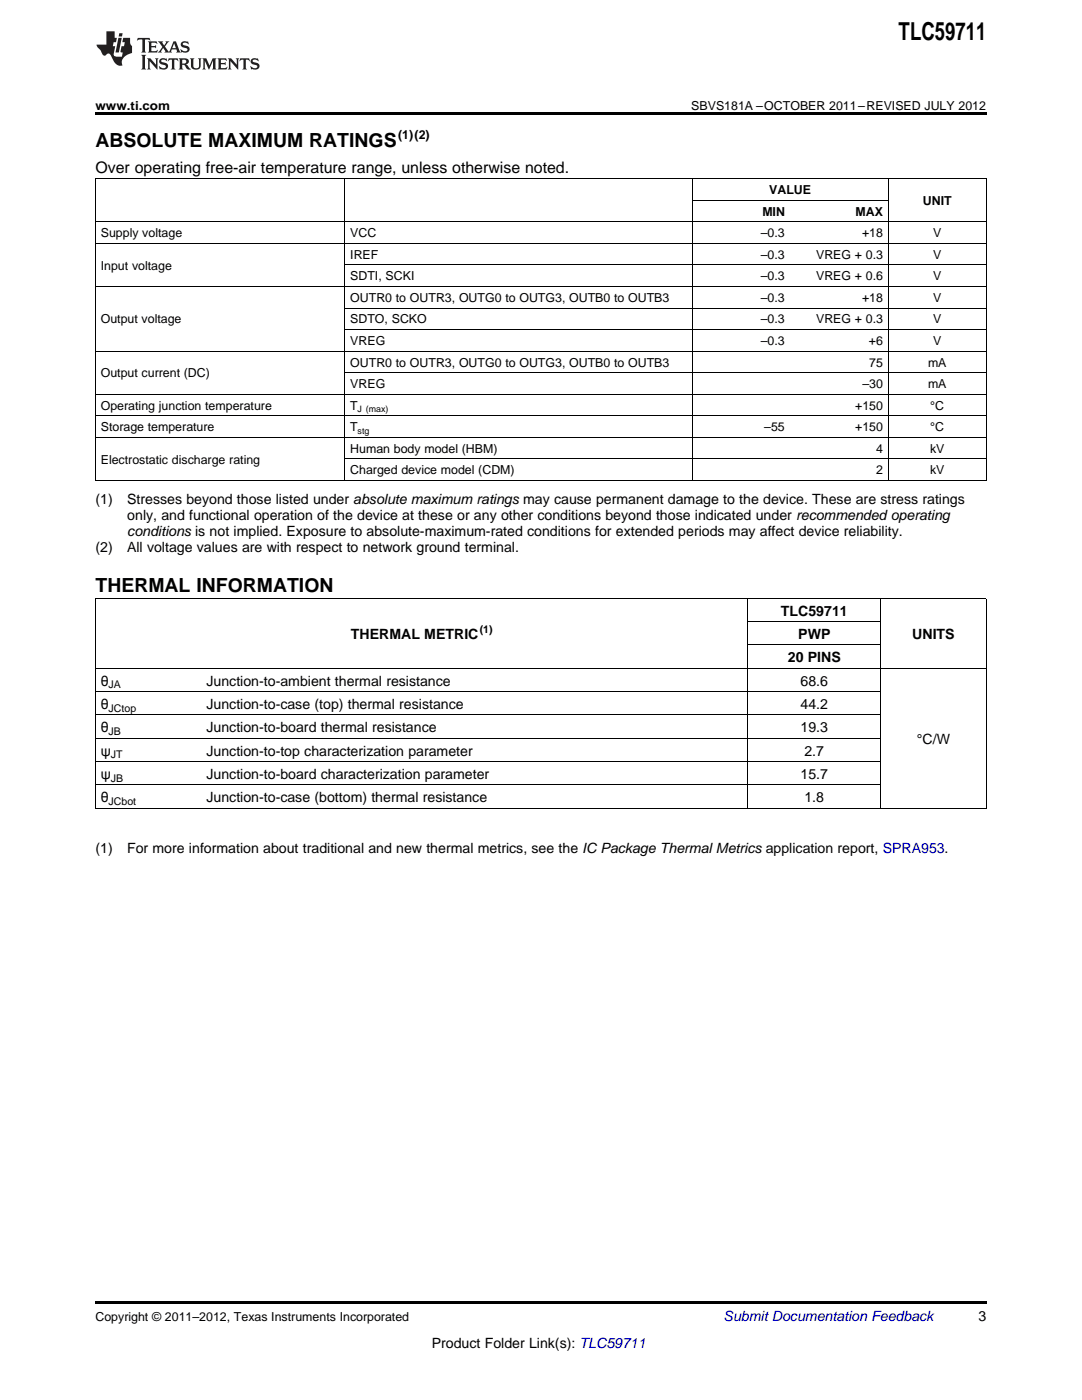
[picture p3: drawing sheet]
<svg xmlns="http://www.w3.org/2000/svg" width="216mm" height="279mm" viewBox="0 0 216 279" stroke-linecap="round" stroke-linejoin="round" font-family="sans-serif">
<defs><g id="words">
<text font-size="4.9" x="179.3" y="7.9">TLC59711</text>
<g font-size="3.9">
<text x="19" y="29.3">ABSOLUTE MAXIMUM RATINGS</text>
<text x="19" y="118.2">THERMAL INFORMATION</text>
</g>
<text font-size="3.2" x="19" y="34.4">Over operating free-air temperature range, unless otherwise noted.</text>
<g font-size="2.8">
<text x="19" y="100.5">(1)</text>
<text x="25.4" y="100.5">Stresses beyond those listed under absolute maximum ratings may cause permanent damage to the device. These are stress ratings</text>
<text x="25.4" y="103.7">only, and functional operation of the device at these or any other conditions beyond those indicated under recommended operating</text>
<text x="25.4" y="106.9">conditions is not implied. Exposure to absolute-maximum-rated conditions for extended periods may affect device reliability.</text>
<text x="19" y="110.1">(2)</text>
<text x="25.4" y="110.1">All voltage values are with respect to network ground terminal.</text>
<text x="155.8" y="122.8">TLC59711</text>
<text x="70" y="127.5">THERMAL METRIC</text>
<text x="159.3" y="127.5">PWP</text>
<text x="182" y="127.5">UNITS</text>
<text x="20.1" y="136.8">θ</text>
<text x="41.2" y="136.8">Junction-to-ambient thermal resistance</text>
<text x="157.2" y="132.2">20 PINS</text>
<text x="159.7" y="136.8">68.6</text>
<text x="20.1" y="141.5">θ</text>
<text x="41.2" y="141.5">Junction-to-case (top) thermal resistance</text>
<text x="159.7" y="141.5">44.2</text>
<text x="20.1" y="146.1">θ</text>
<text x="41.2" y="146.1">Junction-to-board thermal resistance</text>
<text x="159.7" y="146.1">19.3</text>
<text x="183" y="148.4">°C/W</text>
<text x="20.1" y="150.8">ψ</text>
<text x="20.1" y="155.4">ψ</text>
<text x="41.2" y="150.8">Junction-to-top characterization parameter</text>
<text x="41.2" y="155.4">Junction-to-board characterization parameter</text>
<text x="159.7" y="155.4">15.7</text>
<text x="160.5" y="150.8">2.7</text>
<text x="20.1" y="160.1">θ</text>
<text x="41.2" y="160.1">Junction-to-case (bottom) thermal resistance</text>
<text x="160.5" y="160.1">1.8</text>
<text x="19" y="170.2">(1)</text>
<text x="25.4" y="170.2">For more information about traditional and new thermal metrics, see the IC Package Thermal Metrics application report, SPRA953.</text>
<text x="195.3" y="263.6">3</text>
<text x="86.1" y="269">Product Folder Link(s): TLC59711</text>
</g>
<text font-size="2.8" fill="#0000c8" x="144.4" y="263.6">Submit Documentation Feedback</text>
<g font-size="2.5">
<text x="19" y="21.9">www.ti.com</text>
<text x="137.9" y="21.9">SBVS181A –OCTOBER 2011–REVISED JULY 2012</text>
<text x="79.4" y="27.7">(1)(2)</text>
<text x="153.5" y="38.7">VALUE</text>
<text x="184.1" y="40.9">UNIT</text>
<text x="20.1" y="47.3">Supply voltage</text>
<text x="69.9" y="47.3">VCC</text>
<text x="151.8" y="47.3">–0.3</text>
<text x="152.1" y="43">MIN</text>
<text x="170.7" y="43">MAX</text>
<text x="172" y="47.3">+18</text>
<text x="186.2" y="47.3">V</text>
<text x="20.1" y="53.8">Input voltage</text>
<text x="69.9" y="51.6">IREF</text>
<text x="151.8" y="51.6">–0.3</text>
<text x="162.8" y="51.6">VREG + 0.3</text>
<text x="186.2" y="51.6">V</text>
<text x="69.9" y="56">SDTI, SCKI</text>
<text x="151.8" y="56">–0.3</text>
<text x="162.8" y="56">VREG + 0.6</text>
<text x="186.2" y="56">V</text>
<text x="20.1" y="64.6">Output voltage</text>
<text x="69.9" y="60.3">OUTR0 to OUTR3, OUTG0 to OUTG3, OUTB0 to OUTB3</text>
<text x="69.9" y="64.6">SDTO, SCKO</text>
<text x="151.8" y="60.3">–0.3</text>
<text x="151.8" y="64.6">–0.3</text>
<text x="162.8" y="64.6">VREG + 0.3</text>
<text x="172" y="60.3">+18</text>
<text x="186.2" y="60.3">V</text>
<text x="186.2" y="64.6">V</text>
<text x="69.9" y="68.9">VREG</text>
<text x="151.8" y="68.9">–0.3</text>
<text x="173.4" y="68.9">+6</text>
<text x="186.2" y="68.9">V</text>
<text x="20.1" y="75.3">Output current (DC)</text>
<text x="69.9" y="73.2">OUTR0 to OUTR3, OUTG0 to OUTG3, OUTB0 to OUTB3</text>
<text x="69.9" y="77.5">VREG</text>
<text x="172.1" y="77.5">–30</text>
<text x="173.5" y="73.2">75</text>
<text x="185.2" y="73.2">mA</text>
<text x="185.2" y="77.5">mA</text>
<text x="20.1" y="81.8">Operating junction temperature</text>
<text x="69.9" y="81.8">T</text>
<text x="170.6" y="81.8">+150</text>
<text x="185.6" y="81.8">°C</text>
<text x="20.1" y="86.1">Storage temperature</text>
<text x="69.9" y="86.1">T</text>
<text x="152.5" y="86.1">–55</text>
<text x="170.6" y="86.1">+150</text>
<text x="185.6" y="86.1">°C</text>
<text x="20.1" y="92.5">Electrostatic discharge rating</text>
<text x="69.9" y="90.4">Human body model (HBM)</text>
<text x="69.9" y="94.7">Charged device model (CDM)</text>
<text x="174.8" y="90.4">4</text>
<text x="174.8" y="94.7">2</text>
<text x="185.6" y="90.4">kV</text>
<text x="185.6" y="94.7">kV</text>
<text x="19" y="263.6">Copyright © 2011–2012, Texas Instruments Incorporated</text>
</g>
<g font-size="2.1">
<text x="95.7" y="126.4">(1)</text>
<text x="21.7" y="137.4">JA</text>
<text x="21.7" y="142">JCtop</text>
<text x="21.7" y="146.7">JB</text>
<text x="22.1" y="151.3">JT</text>
<text x="22.1" y="156">JB</text>
<text x="21.7" y="160.7">JCbot</text>
</g>
<g font-size="1.8">
<text x="71.4" y="82.3">J (max)</text>
<text x="71.4" y="86.6">stg</text>
</g>
</g></defs>
<g fill="#231f20">
<path d="M27.5 7.6l-.1 .5 .4-.2h.6v.1v2.1l-.2 .4h1l-.3-.4v-2.1l.1-.1h.5l.5 .2-.2-.5zM29.5 8.3l.2 .3v1.5l-.2 .4h1.8l.2-.6a1.04 1.04 0 0 1-1.3 .2v-.7h.6l.3 .2v-.6l-.3 .2h-.6v-.6l.8-.1 .4 .3-.2-.5zM31.5 8.3l.9 1.1-.9 1.1h.8l-.2-.2 .5-.7 .4 .7-.2 .2h1.5l-.1-.2 .1-.4h.9l.1 .4-.2 .2h1l-.3-.3-.7-1.9h-.5l-.9 2-.8-1 .9-1h-.8l.1 .3-.3 .5-.4-.6 .2-.2zM34.7 8.6l.4 1h-.7zM36.3 8.4a.63 .63 0 0 0-.2 .7 .63 .63 0 0 0 .6 .4l.6 .2 .1 .2a.75 .75 0 0 1-.7 .4 .75 .75 0 0 1-.6-.5l.1 .7 .1-.1a1.11 1.11 0 0 0 1.5-.6 1.13 1.13 0 0 0-1.2-.8l-.1-.4a1.04 1.04 0 0 1 1.2 .2l-.2-.5-.1 .1-.5-.2zM28.2 10.9l.2 .4v2.2l-.2 .4h1l-.3-.4v-2.2l.3-.4zM29.3 11.6l.3 .4v1.5l-.3 .4h.8l-.2-.4v-1.3l1.5 1.7v-1.9l.2-.4h-.7l.2 .4v.9l-1.1-1.3zM32 11.8a.62 .62 0 0 0-.2 .7 .62 .62 0 0 0 .6 .4l.6 .1 .1 .3a.76 .76 0 0 1-.7 .3 .76 .76 0 0 1-.6-.4l.1 .7 .1-.1a1.11 1.11 0 0 0 1.5-.6 1.13 1.13 0 0 0-1.2-.8l-.1-.4a1.04 1.04 0 0 1 1.2 .2l-.2-.6-.1 .1-.5-.1zM33.7 11.6l-.2 .6a.61 .61 0 0 1 .8-.3v1.6l-.2 .4h.9l-.2-.4v-1.6a.63 .63 0 0 1 .8 .3l-.2-.6zM35.6 11.6l.3 .4v1.5l-.3 .4h1l-.2-.2v-.8l.5 .2a.76 .76 0 0 0 1.2 .7l-1-1a.58 .58 0 0 0 .6-.5 .58 .58 0 0 0-.5-.6zM36.4 11.9h.1a.45 .45 0 0 1 .5 .1 .45 .45 0 0 1 .1 .5l-.7 .2zM37.9 11.6l.2 .2a2.17 2.17 0 0 0 .3 1.9 .99 .99 0 0 0 1.6-.6v-1.1l.2-.4h-.7l.2 .2a1.92 1.92 0 0 1-.2 1.8 .6 .6 0 0 1-.9-.5v-1.1l.2-.4zM40.4 11.6l.2 .4v1.5l-.2 .4h.7l-.2-.4v-1.4l.8 1.8 .8-1.8v1.4l-.2 .4h.9l-.2-.4v-1.5l.2-.4h-.8l-.6 1.5-.6-1.5zM43.4 11.6l.2 .4v1.5l-.2 .4h1.8l.2-.6a1.04 1.04 0 0 1-1.3 .1v-.6h.5l.4 .2v-.6l-.4 .2h-.5v-.7h.8l.3 .3-.1-.6zM45.5 11.6l.2 .4v1.5l-.2 .4h.7l-.2-.4v-1.3l1.5 1.7v-1.9l.2-.4h-.7l.2 .4v.9l-1.1-1.3zM47.9 11.6l-.1 .6a.61 .61 0 0 1 .8-.3v1.6l-.3 .4h1l-.3-.4 .1-1.6a.63 .63 0 0 1 .7 .3l-.1-.6zM50.2 11.8a.62 .62 0 0 0-.2 .7 .62 .62 0 0 0 .6 .4l.6 .1 .2 .3a.76 .76 0 0 1-.8 .3 .76 .76 0 0 1-.6-.4l.1 .7 .2-.1a1.11 1.11 0 0 0 1.5-.6 1.13 1.13 0 0 0-1.3-.8l-.1-.4a1.04 1.04 0 0 1 1.2 .2l-.1-.6-.2 .1-.5-.1z"/>
<path d="M21.2 6.3v2.6h-1.9l.1 .4 .7 .9a.91 .91 0 0 0 1 .8 .56 .56 0 0 1 .5-.3 .56 .56 0 0 1 .5 .3l.4 .8a1.53 1.53 0 0 0 1.9 1.2 1.54 1.54 0 0 1 1-2.1l.9-.3v-1.4a1.52 1.52 0 0 1-.3-1.6h-1.4l-.2 .8h.5l-.2 .8h-.4l-.2 1v.2l.4 .1-.2 .8a1.93 1.93 0 0 1-1.6-.3l.3-1.8h-.5l.2-.8h.4l.2-.8h-.4v-1.3zM23.6 7.6l-.6 2.9h.7l.6-2.9zM23.8 6.6l-.1 .7h.6l.2-.7z"/>
</g>
<path d="M19 22.5h177.8v.5h-177.8zM19 259.7h177.8v.5h-177.8z" fill="#000"/>
<g fill="none" stroke="#000" stroke-width=".2">
<path d="M19 35.6h177.8M19.1 35.7v60.3M68.8 35.7v60.3M138.1 35.7v60.3M138.1 40h39.1M177.2 35.7v60.3M196.8 35.7v60.3M19 57.2h177.8M19 48.6h177.8M19 44.3h177.8M68.8 52.9h128M19 78.7h177.8"/>
<path d="M19 70.1h177.8M68.8 74.4h128M68.8 65.8h128M68.8 61.5h128M19 95.9h177.8M19 87.3h177.8M19 83h177.8M68.8 91.6h128M19 119.4h177.8M19.1 119.5v41.9M149.2 119.5v41.9M175.7 119.5v41.9"/>
<path d="M196.8 119.5v41.9M19 138h156.7M19 133.4h177.8M149.3 128.7h26.4M149.3 124.1h26.4M19 156.7h156.7M19 152h156.7M19 147.3h156.7M19 142.7h156.7M19 161.3h177.8"/>
</g>
<use href="#words"/>
</svg>
